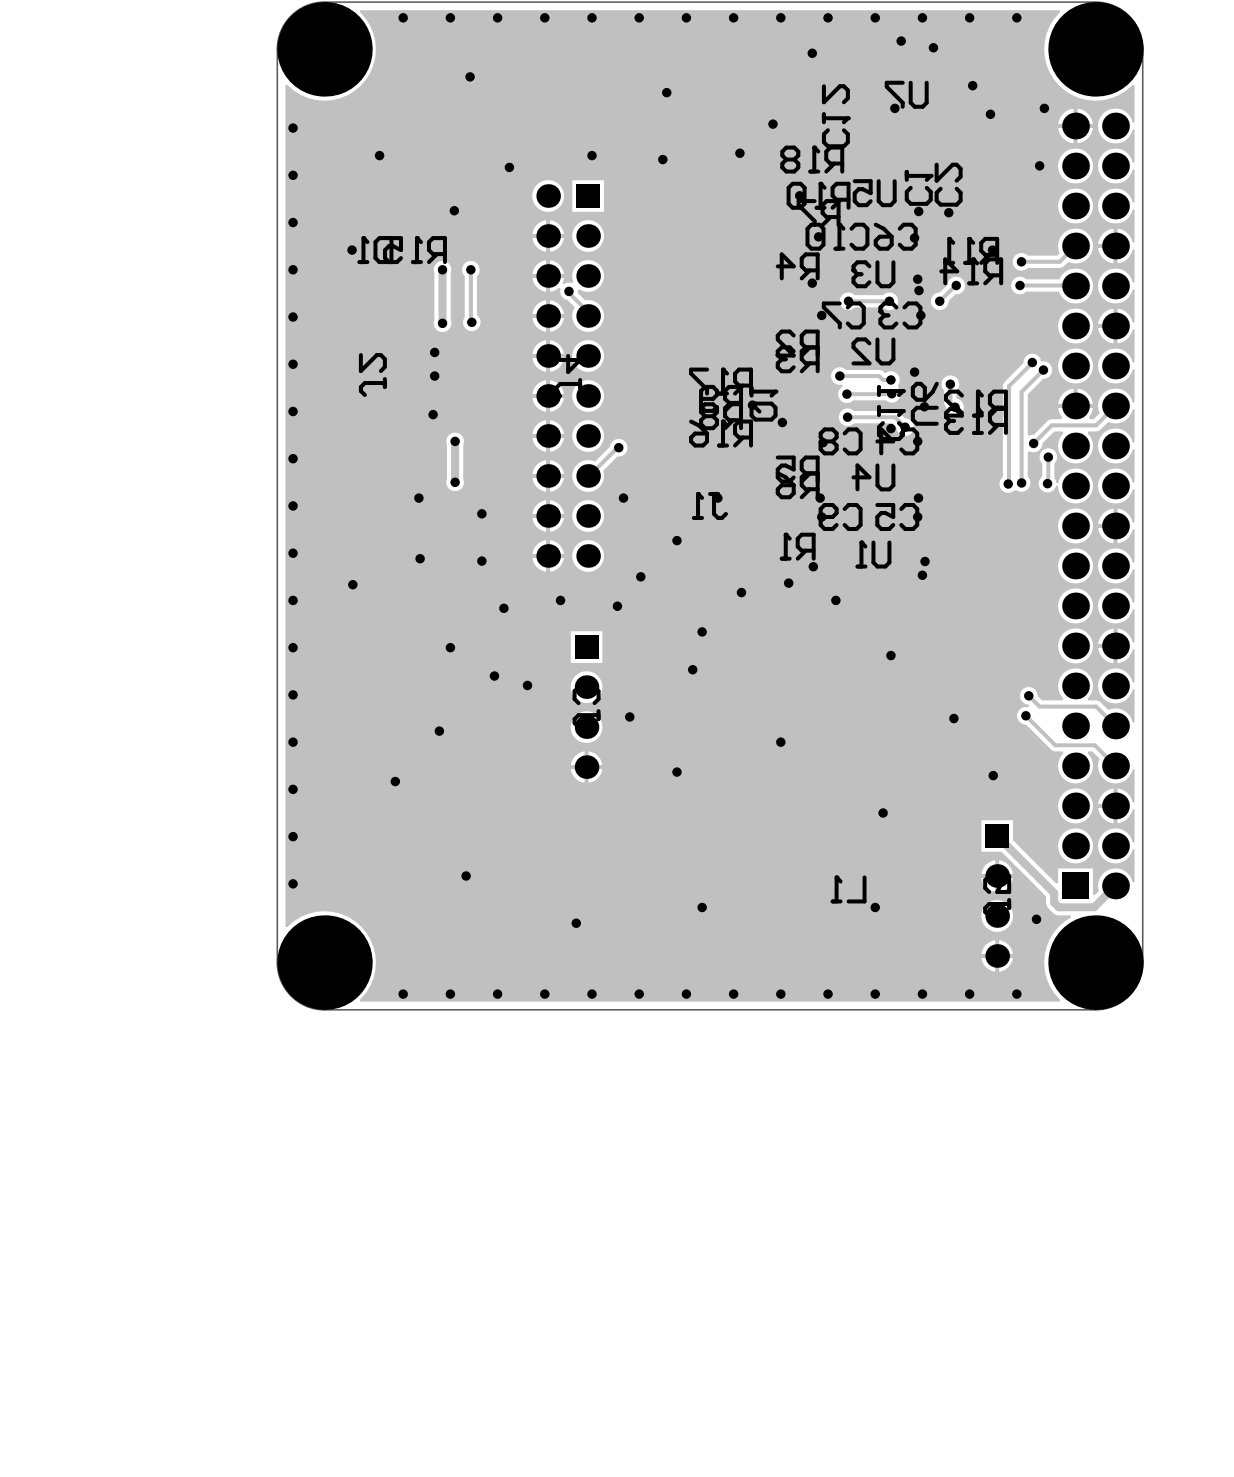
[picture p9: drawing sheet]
<svg xmlns="http://www.w3.org/2000/svg" width="261mm" height="313mm" viewBox="0 0 261 313" stroke-linecap="round" stroke-linejoin="round" font-family="sans-serif">
<path d="M62 3a9.9 9.9 0 0 1 6.7-2.6h163.1a10 10 0 0 1 9.9 10v193.3a10 10 0 0 1-9.9 10h-163.1a10 10 0 0 1-10-10v-193.3a10 10 0 0 1 3.3-7.4z" fill="none" stroke="#5a5a5a" stroke-width=".33"/>
<path d="M76.3 2.2l-.2 .4 .2 .1a10.9 10.9 0 0 1 0 15.5 10.9 10.9 0 0 1-15.5-.3l-.4 .2v178l.4 .1 .2-.2a10.9 10.9 0 0 1 15.4 .1 10.9 10.9 0 0 1-.3 15.5l.2 .4h147.8l.2-.4-.2-.2a10.9 10.9 0 0 1 2.5-17.2l-.1-.5h-2.5a3.5 3.5 0 0 1-2.7-4l-9.4-9.4h-4.3v-6.7h6.7v4.2l9.2 9.2 .4-.2v-3h7.3v5.5l.4 .1 .9-.8a3.7 3.7 0 0 1 2.6-4.7 3.7 3.7 0 0 1 4.5 2.9l.4-.1v-6.9l-.4-.1v.3a3.7 3.7 0 0 1-5.8 2.1 3.7 3.7 0 0 1 .1-6.1 3.7 3.7 0 0 1 5.7 2.3h.4v-7h-.4v.2a3.6 3.6 0 0 1-3.2 2.7v-7.3a3.6 3.6 0 0 1 3.2 2.9h.4v-7h-.4v.2a3.7 3.7 0 0 1-4.8 2.6 3.7 3.7 0 0 1-2.2-5l-1.5-1.6h-.9v.5a3.7 3.7 0 0 1-.1 5.2 3.7 3.7 0 0 1-5.2 0 3.7 3.7 0 0 1 .1-5.3l-.2-.4h-1.5l-.9-.4-5.4-5.2a1.87 1.87 0 0 1-1.8-2.1 1.87 1.87 0 0 1 2.3-1.6l.2-.4-.1-.2a1.88 1.88 0 0 1-1.8-1.9 1.88 1.88 0 0 1 1.9-1.8 1.88 1.88 0 0 1 1.8 1.9l.9 .9h4.4l.1-.4a3.7 3.7 0 0 1 0-5.3 3.7 3.7 0 0 1 5.3 .1 3.7 3.7 0 0 1-.1 5.2l.1 .4 2.2 .1 2.1 2 .5-.3a3.7 3.7 0 0 1 4.6 2.9h.4v-7h-.4v.2a3.7 3.7 0 0 1-5.8 2.1 3.7 3.7 0 0 1 .1-6.1 3.7 3.7 0 0 1 5.7 2.3h.4v-7h-.4v.3a3.6 3.6 0 0 1-3.2 2.6v-7.3a3.6 3.6 0 0 1 3.2 3l.4-.1v-6.9h-.4v.2a3.7 3.7 0 0 1-5.8 2.1 3.7 3.7 0 0 1 .1-6.1 3.7 3.7 0 0 1 5.7 2.3h.4v-7h-.4v.2a3.7 3.7 0 0 1-5.8 2.1 3.7 3.7 0 0 1 .1-6.1 3.7 3.7 0 0 1 5.7 2.3h.4v-6.9l-.4-.1v.3a3.6 3.6 0 0 1-3.2 2.7v-7.4a3.6 3.6 0 0 1 3.2 3h.4v-7h-.4v.2a3.7 3.7 0 0 1-5.8 2.1 3.7 3.7 0 0 1 .1-6.1 3.7 3.7 0 0 1 5.7 2.3h.4v-7h-.4v.2a3.7 3.7 0 0 1-5.8 2.1 3.7 3.7 0 0 1 .1-6.1 3.7 3.7 0 0 1 5.7 2.4l.4-.1v-6.9l-.4-.1v.3a3.7 3.7 0 0 1-5.1 2.4l-2.1 1.9-2.2 .1v.5a3.7 3.7 0 0 1-.1 5.2 3.7 3.7 0 0 1-5.2 0 3.7 3.7 0 0 1 .1-5.3l-.2-.4h-1.8l-2.4 2.5a1.85 1.85 0 0 1-2.8 1.7l-.4 .2v5.2a1.86 1.86 0 0 1 .2 2.5 1.86 1.86 0 0 1-2.5 .4h-.5l-.6 .4a1.86 1.86 0 0 1-2.3-.8 1.86 1.86 0 0 1 .5-2.4v-19.3l.3-.9 4-4a1.86 1.86 0 0 1 1.7-2 1.86 1.86 0 0 1 2 1.7 1.87 1.87 0 0 1 2.4 1.6 1.87 1.87 0 0 1-1.9 2.1l-3.3 3.3v8.5l.4 .2 .9-.2 3.3-3.2 2.5-.1 .2-.4-.4-.5-.4-1.5h7.3l-.5 1.5-.4 .5 .2 .4h.9l1.2-1.3a3.7 3.7 0 0 1 2.3-5 3.7 3.7 0 0 1 4.7 2.8h.4v-7h-.4v.2a3.7 3.7 0 0 1-5.8 2.1 3.7 3.7 0 0 1 .1-6.1 3.7 3.7 0 0 1 5.7 2.3h.4v-7h-.4v.2a3.6 3.6 0 0 1-3.2 2.7v-7.3a3.6 3.6 0 0 1 3.2 3l.4-.1v-6.9l-.4-.1v.3a3.7 3.7 0 0 1-5.8 2.1 3.7 3.7 0 0 1 .1-6.1 3.7 3.7 0 0 1 5.7 2.3h.4v-7h-.4v.2a3.6 3.6 0 0 1-3.2 2.7v-3.6h-.4h.4v-3.7a3.6 3.6 0 0 1 3.2 2.9h.4v-7h-.4v.3a3.7 3.7 0 0 1-5.8 2.1 3.7 3.7 0 0 1 .1-6.1 3.7 3.7 0 0 1 5.7 2.3l.4-.1v-6.9h-.4v.2a3.7 3.7 0 0 1-5.8 2.1 3.7 3.7 0 0 1 .1-6.1 3.7 3.7 0 0 1 5.7 2.3h.4v-7h-.4v.2a3.7 3.7 0 0 1-5.8 2.1 3.7 3.7 0 0 1 .1-6.1 3.7 3.7 0 0 1 5.7 2.3h.4v-7.8l-.4-.2-.2 .2a10.9 10.9 0 0 1-15.4-.1 10.9 10.9 0 0 1 .3-15.4l-.2-.4zM224.9 24l.8-.5 1.4-.5v3.2h-3.2l.4-1.4zM228 23a3.6 3.6 0 0 1 3.2 3.2h-3.2zM223.9 27.1h3.2v3.2a3.6 3.6 0 0 1-3.2-3.2zM228 27.1h3.2a3.6 3.6 0 0 1-3.2 3.2zM223.8 35.1a3.7 3.7 0 0 1 7.4 0 3.7 3.7 0 0 1-7.4 0zM121.1 38.1h6.7v6.7h-6.7zM112.6 41.5a3.4 3.4 0 0 1 6.7 0 3.4 3.4 0 0 1-6.7 0zM223.8 43.6a3.7 3.7 0 0 1 7.4 0 3.7 3.7 0 0 1-7.4 0zM113.6 47.6l.7-.6 1.2-.4v2.9h-2.9l.4-1.2zM116.4 46.6a3.2 3.2 0 0 1 2.9 2.9h-2.9zM233.4 49.4l.7-.6 1.5-.4v3.2h-3.3l.5-1.4zM112.6 50.4h2.9v2.9a3.2 3.2 0 0 1-2.9-2.9zM116.4 50.4h2.9a3.2 3.2 0 0 1-2.9 2.9zM121 49.9a3.4 3.4 0 0 1 6.8 0 3.4 3.4 0 0 1-6.8 0zM232.3 52.5h3.3v3.2a3.6 3.6 0 0 1-3.3-3.2zM214.8 54.1a1.87 1.87 0 0 1 2.6 0h6.3l.5-.5a3.7 3.7 0 0 1 2.8-5.2 3.7 3.7 0 0 1 4.2 4.2 3.7 3.7 0 0 1-5.2 2.8l-.9 .9-.9 .4h-6.8a1.88 1.88 0 0 1-2.6 0 1.88 1.88 0 0 1 0-2.6zM113.6 56l.7-.5 1.2-.4v2.9h-2.9l.4-1.3zM116.4 55.1a3.2 3.2 0 0 1 2.9 2.9h-2.9zM112.6 58.8h2.9v2.9a3.2 3.2 0 0 1-2.9-2.9zM116.4 58.8h2.9l-.3 1.1 .3 .3 1.1-.4 .6 .1 .2-.3a3.4 3.4 0 0 1 2.9-4.6 3.4 3.4 0 0 1 3.5 4.1 3.4 3.4 0 0 1-5 2.1l-.4 .3v.5l1.6 1.6a3.4 3.4 0 0 1 4 3.5 3.4 3.4 0 0 1-4.4 3 3.4 3.4 0 0 1-1.8-5.1l-1.6-1.5a1.78 1.78 0 0 1-1.4-2.4l-.4-.2-.6 .4-1.2 .4zM214.5 59.1a1.87 1.87 0 0 1 2.6 0h7a3.7 3.7 0 0 1 5.8-1.5 3.7 3.7 0 0 1-.2 6 3.7 3.7 0 0 1-5.7-1.9h-6.9a1.88 1.88 0 0 1-2.6 .1 1.88 1.88 0 0 1 0-2.7zM178.2 62.4a1.86 1.86 0 0 1 2.7 .1h5.9a1.88 1.88 0 0 1 2.7-.1 1.88 1.88 0 0 1 0 2.7 1.88 1.88 0 0 1-2.7-.1h-5.9a1.88 1.88 0 0 1-2.7 .1 1.88 1.88 0 0 1 0-2.7zM197.5 62.4l.6-.4 .7-.1 1.6-1.6a1.87 1.87 0 0 1 2.1-1.7 1.87 1.87 0 0 1 1.7 2 1.87 1.87 0 0 1-2.1 1.7l-1.4 1.4a1.88 1.88 0 0 1-2.6 1.8 1.88 1.88 0 0 1-.6-3.1zM113.6 64.5l.7-.6 1.2-.3v2.8h-2.9l.4-1.2zM116.4 63.6a3.2 3.2 0 0 1 2.9 2.8h-2.9zM233.4 66.4l.7-.6 1.5-.5v3.3h-3.3l.5-1.5zM98.3 55.8a1.88 1.88 0 0 1 2.7 0 1.88 1.88 0 0 1-.1 2.6v8.3a1.86 1.86 0 0 1 .4 2.6 1.86 1.86 0 0 1-2.6 .4 1.86 1.86 0 0 1-.4-2.6v-8.7a1.86 1.86 0 0 1 0-2.6zM112.6 67.3h2.9v2.9a3.2 3.2 0 0 1-2.9-2.9zM116.4 67.3h2.9a3.2 3.2 0 0 1-2.9 2.9zM92.3 55.8a1.88 1.88 0 0 1 2.4-.3 1.88 1.88 0 0 1 .6 2.3v9.9a1.88 1.88 0 0 1-1.7 2.6 1.88 1.88 0 0 1-1.7-2.6v-9.9a1.87 1.87 0 0 1 .4-2zM232.3 69.4h3.3v3.2a3.6 3.6 0 0 1-3.3-3.2zM223.8 69a3.7 3.7 0 0 1 7.4 0 3.7 3.7 0 0 1-7.4 0zM113.6 72.9l.7-.5 1.2-.4v2.9h-2.9l.4-1.3zM116.4 72a3.2 3.2 0 0 1 2.9 2.9h-2.9zM112.6 75.8h2.9v2.9a3.2 3.2 0 0 1-2.9-2.9zM116.4 75.8h2.9a3.2 3.2 0 0 1-2.9 2.9zM121 75.3a3.4 3.4 0 0 1 6.8 0 3.4 3.4 0 0 1-6.8 0zM176.3 78.3a1.87 1.87 0 0 1 2.7 0h7l.5 .1 .8 .6a1.85 1.85 0 0 1 2.4 0 1.85 1.85 0 0 1 .3 2.5v.5a1.87 1.87 0 0 1 0 2.6 1.87 1.87 0 0 1-2.6 .1h-6.9a1.87 1.87 0 0 1-2.8-.1 1.87 1.87 0 0 1 .6-2.8l-.2-.4a1.86 1.86 0 0 1-2.1-.9 1.86 1.86 0 0 1 .3-2.2zM223.8 77.4a3.7 3.7 0 0 1 7.4 0 3.7 3.7 0 0 1-7.4 0zM113.6 81.4l.7-.5 1.2-.4v2.9h-2.9l.4-1.3zM116.4 80.5a3.2 3.2 0 0 1 2.9 2.9h-2.9zM224.9 83.3l.8-.6 1.4-.4v3.2h-3.2l.4-1.4zM228 82.3a3.6 3.6 0 0 1 3.2 3.2h-3.2zM112.6 84.2h2.9v2.9a3.2 3.2 0 0 1-2.9-2.9zM116.4 84.2h2.9a3.2 3.2 0 0 1-2.9 2.9zM121 83.8a3.4 3.4 0 0 1 6.8 0 3.4 3.4 0 0 1-6.8 0zM199.7 80a1.88 1.88 0 0 1 2.7 0 1.88 1.88 0 0 1-.1 2.7v1.7a1.87 1.87 0 0 1 1.6 2.1 1.87 1.87 0 0 1-2.1 1.6 1.87 1.87 0 0 1-1.7-2l-.3-.9v-2.5a1.86 1.86 0 0 1-.1-2.7zM178 87a1.87 1.87 0 0 1 2.7 0h8.7a3.6 3.6 0 0 1 2.1 1.5 1.88 1.88 0 0 1 1.9 1.9 1.88 1.88 0 0 1-1.9 1.9 1.88 1.88 0 0 1-1.9-1.9l-.8-.8h-8.1a1.88 1.88 0 0 1-2.7 0 1.88 1.88 0 0 1 0-2.6zM113.6 89.9l.7-.6 1.2-.4v2.9h-2.9l.4-1.2zM116.4 88.9a3.2 3.2 0 0 1 2.9 2.9h-2.9zM112.6 92.7h2.9v2.9a3.2 3.2 0 0 1-2.9-2.9zM116.4 92.7h2.9a3.2 3.2 0 0 1-2.9 2.9zM121 92.3a3.4 3.4 0 0 1 6.8 0 3.4 3.4 0 0 1-6.8 0zM113.6 98.3l.7-.5 1.2-.4v2.9h-2.9l.4-1.3zM116.4 97.4a3.2 3.2 0 0 1 2.9 2.9h-2.9zM220.4 95.4a1.88 1.88 0 0 1 2.7 0 1.88 1.88 0 0 1 0 2.7v3.1l.2 .4 .2 .7h.4a3.7 3.7 0 0 1 5.6-2.5 3.7 3.7 0 0 1 .2 6.1 3.7 3.7 0 0 1-5.7-2.1l-.2-1-.4-.1a1.86 1.86 0 0 1-2.8 1.2 1.86 1.86 0 0 1-.1-3v-2.8a1.86 1.86 0 0 1-.1-2.7zM95 92.1a1.88 1.88 0 0 1 2.3-.2 1.88 1.88 0 0 1 .7 2.3v7.1a1.88 1.88 0 0 1-1.7 2.7 1.88 1.88 0 0 1-1.7-2.7v-7.1a1.86 1.86 0 0 1 .4-2.1zM112.6 101.1h2.9v2.9a3.2 3.2 0 0 1-2.9-2.9zM116.4 101.1h2.9a3.2 3.2 0 0 1-2.9 2.9zM122 98.3a3.3 3.3 0 0 1 3.9-.6l3.2-3.2a1.86 1.86 0 0 1 2.1-1.6 1.86 1.86 0 0 1 1.6 2.1 1.86 1.86 0 0 1-2.2 1.6l-3 3a3.4 3.4 0 0 1-4 4.4 3.4 3.4 0 0 1-1.6-5.7zM113.6 106.8l.7-.5 1.2-.4v2.9h-2.9l.4-1.3zM116.4 105.9a3.2 3.2 0 0 1 2.9 2.9h-2.9zM233.4 108.7l.7-.6 1.5-.5v3.3h-3.3l.5-1.5zM112.6 109.6h2.9v2.9a3.2 3.2 0 0 1-2.9-2.9zM116.4 109.6h2.9a3.2 3.2 0 0 1-2.9 2.9zM121 109.2a3.4 3.4 0 0 1 6.8 0 3.4 3.4 0 0 1-6.8 0zM232.3 111.7h3.3v3.3a3.6 3.6 0 0 1-3.3-3.3zM223.8 111.3a3.7 3.7 0 0 1 7.4 0 3.7 3.7 0 0 1-7.4 0zM113.6 115.3l.7-.6 1.2-.4v2.9h-2.9l.4-1.2zM116.4 114.3a3.2 3.2 0 0 1 2.9 2.9h-2.9zM112.6 118.1h2.9v2.9a3.2 3.2 0 0 1-2.9-2.9zM116.4 118.1h2.9a3.2 3.2 0 0 1-2.9 2.9zM121 117.6a3.4 3.4 0 0 1 6.8 0 3.4 3.4 0 0 1-6.8 0zM223.8 119.8a3.7 3.7 0 0 1 7.4 0 3.7 3.7 0 0 1-7.4 0zM223.8 128.2a3.7 3.7 0 0 1 7.4 0 3.7 3.7 0 0 1-7.4 0zM233.4 134.1l.7-.6 1.5-.5v3.3h-3.3l.5-1.5zM120.7 133.6h6.7v6.7h-6.7zM232.3 137.1h3.3v3.2a3.6 3.6 0 0 1-3.3-3.2zM223.8 136.7a3.7 3.7 0 0 1 7.4 0 3.7 3.7 0 0 1-7.4 0zM120.7 145.4a3.4 3.4 0 0 1 6.8 0 3.4 3.4 0 0 1-6.8 0zM120.7 153.9a3.4 3.4 0 0 1 6.8 0 3.4 3.4 0 0 1-6.8 0zM121.7 159.9l.7-.5 1.3-.4v2.9h-2.9l.4-1.3zM124.5 159a3.2 3.2 0 0 1 2.9 2.9h-2.9zM124.5 162.8h2.9a3.2 3.2 0 0 1-2.9 2.9zM120.8 162.8h2.9v2.9a3.2 3.2 0 0 1-2.9-2.9zM233.4 167.9l.7-.6 1.5-.4v3.2h-3.3l.5-1.4zM232.3 171h3.3v3.2a3.6 3.6 0 0 1-3.3-3.2zM223.8 170.5a3.7 3.7 0 0 1 7.4 0 3.7 3.7 0 0 1-7.4 0zM223.8 179a3.7 3.7 0 0 1 7.4 0 3.7 3.7 0 0 1-7.4 0zM208.6 183l.7-.5 1.2-.4v2.9h-2.9l.4-1.3zM211.4 182.1a3.2 3.2 0 0 1 2.9 2.9h-2.9zM211.4 185.8h2.9a3.2 3.2 0 0 1-2.9 2.9zM207.6 185.8h2.9v2.9a3.2 3.2 0 0 1-2.9-2.9zM207.6 193.8a3.4 3.4 0 0 1 6.7 0 3.4 3.4 0 0 1-6.7 0zM208.6 199.9l.7-.5 1.2-.4v2.9h-2.9l.4-1.3zM211.4 199a3.2 3.2 0 0 1 2.9 2.9h-2.9zM211.4 202.7h2.9a3.2 3.2 0 0 1-2.9 2.9zM207.6 202.7h2.9v2.9a3.2 3.2 0 0 1-2.9-2.9z" fill="#c0c0c0"/>
<path d="M227.4 60.4l.1 .1M221.8 102.2l-.2 .2" fill="none" stroke="#c0c0c0" stroke-width=".85"/>
<circle cx="218.4" cy="76.8" r=".42" fill="#c0c0c0"/>
<g fill="none" stroke="#c0c0c0" stroke-width=".85">
<path d="M99.6 57.1v10.9l.2 .2M227.5 52.1l-3.3 3.3M120.4 61.7v.3M124.4 66v.9M186 79.6l.8 .8M218.4 76.7v.1M130.6 94.7h.3M189.4 88.3l2.1 2.1M201.1 81.3v3.9M213.5 81.7v20.6l-.2 .1M221.8 96.7v5.5M124.4 100.7h.3"/>
<path d="M217.6 147.3l2.3 2.2"/>
</g>
<path d="M96.3 93.4v8.7" fill="none" stroke="#c0c0c0" stroke-width="1.7"/>
<circle cx="236" cy="162.1" r=".42" fill="#c0c0c0"/>
<path d="M93.6 57.1v11.3M211 176.9l12 12.1v2l1 1h7.5l4.5-4.5" fill="none" stroke="#c0c0c0" stroke-width="1.7"/>
<g fill="none" stroke="#c0c0c0" stroke-width=".85">
<path d="M216.1 55.4h8.1M120.4 62l4 4M177.7 79.6h8.3M179.5 63.8h8.7M202.3 60.4h-.2l-3.3 3.4M215.8 60.4h11.6M218.4 76.8l-4.9 4.9M220.7 78.3l-4.6 4.6v19.3M130.6 94.7l-5.9 6M179.3 88.3h10.1M186.8 80.4h1.7M188.7 83.3l-9.5 .1"/>
<path d="M201.1 85.2l.9 1M236 85.9l-4.1 4.1h-9.4l-3.8 3.8M217 151.5l6.3 6.2h8.3l4.4 4.4M219.9 149.5h12l4.1 4.1"/>
</g>
<g fill="#000">
<circle cx="68.7" cy="10.4" r="10"/>
<circle cx="85.3" cy="3.8" r="1"/>
<circle cx="95.3" cy="3.8" r="1"/>
<circle cx="99.4" cy="16.3" r="1"/>
<circle cx="105.3" cy="3.8" r="1"/>
<circle cx="115.3" cy="3.8" r="1"/>
<circle cx="125.2" cy="3.8" r="1"/>
<circle cx="135.2" cy="3.8" r="1"/>
<circle cx="141.1" cy="19.6" r="1"/>
<circle cx="145.2" cy="3.8" r="1"/>
<circle cx="155.2" cy="3.8" r="1"/>
<circle cx="165.2" cy="3.8" r="1"/>
<circle cx="171.8" cy="11.3" r="1"/>
<circle cx="175.2" cy="3.8" r="1"/>
<circle cx="185.2" cy="3.8" r="1"/>
<circle cx="190.6" cy="8.7" r="1"/>
<circle cx="195.1" cy="3.8" r="1"/>
<circle cx="197.5" cy="10.1" r="1"/>
<circle cx="205.1" cy="3.8" r="1"/>
<circle cx="205.8" cy="18.1" r="1"/>
<circle cx="215.1" cy="3.8" r="1"/>
<circle cx="231.8" cy="10.4" r="10"/>
<circle cx="62" cy="27.1" r="1"/>
<circle cx="62" cy="37.1" r="1"/>
<circle cx="80.3" cy="32.9" r="1"/>
<circle cx="107.8" cy="35.4" r="1"/>
<circle cx="125.2" cy="32.9" r="1"/>
<circle cx="140.2" cy="33.8" r="1"/>
<circle cx="156.5" cy="32.4" r="1"/>
<circle cx="163.5" cy="26.3" r="1"/>
<circle cx="172.3" cy="31.2" r=".42"/>
<circle cx="173.6" cy="38.9" r=".42"/>
<circle cx="179.4" cy="25" r=".42"/>
<circle cx="189.3" cy="22.9" r="1"/>
<circle cx="196.9" cy="37.2" r=".42"/>
<circle cx="209.5" cy="24.2" r="1"/>
<circle cx="219.9" cy="35.1" r="1"/>
<circle cx="220.9" cy="22.9" r="1"/>
<circle cx="227.5" cy="26.7" r="2.83"/>
<circle cx="227.5" cy="35.1" r="2.83"/>
<circle cx="236" cy="26.7" r="2.83"/>
<circle cx="236" cy="35.1" r="2.83"/>
<circle cx="62" cy="47.1" r="1"/>
<circle cx="62" cy="57.1" r="1"/>
<circle cx="74.5" cy="52.9" r="1"/>
<circle cx="76.9" cy="50.4" r=".42"/>
<circle cx="88.2" cy="50.4" r=".42"/>
<circle cx="93.6" cy="57.1" r="1"/>
<circle cx="96.1" cy="44.6" r="1"/>
<circle cx="99.6" cy="57.1" r="1"/>
<circle cx="116" cy="49.9" r="2.5"/>
<circle cx="116" cy="41.5" r="2.5"/>
<circle cx="116" cy="58.4" r="2.5"/>
<circle cx="124.4" cy="49.9" r="2.5"/>
<circle cx="124.4" cy="58.4" r="2.5"/>
<circle cx="169.2" cy="41.4" r="1"/>
<circle cx="171.8" cy="59.9" r="1"/>
<circle cx="173.2" cy="50.1" r="1"/>
<circle cx="177.6" cy="47.6" r=".42"/>
<circle cx="180.6" cy="57.2" r=".42"/>
<circle cx="193.5" cy="50.4" r="1"/>
<circle cx="194.1" cy="59.1" r="1"/>
<circle cx="194.4" cy="44.8" r="1"/>
<circle cx="200.7" cy="45" r="1"/>
<circle cx="200.8" cy="50.6" r=".42"/>
<circle cx="205" cy="50.6" r=".42"/>
<circle cx="205.9" cy="54.9" r=".42"/>
<circle cx="210" cy="52.9" r="1"/>
<circle cx="216.1" cy="55.4" r="1"/>
<circle cx="227.5" cy="43.6" r="2.83"/>
<circle cx="227.5" cy="52.1" r="2.83"/>
<circle cx="236" cy="52.1" r="2.83"/>
<circle cx="236" cy="43.6" r="2.83"/>
<circle cx="62" cy="77.1" r="1"/>
<circle cx="62" cy="67.1" r="1"/>
<circle cx="92" cy="79.6" r="1"/>
<circle cx="92" cy="74.6" r="1"/>
<circle cx="93.6" cy="68.4" r="1"/>
<circle cx="99.8" cy="68.2" r="1"/>
<circle cx="116" cy="66.9" r="2.5"/>
<circle cx="116" cy="75.3" r="2.5"/>
<circle cx="120.4" cy="61.7" r="1"/>
<circle cx="124.4" cy="66.9" r="2.5"/>
<circle cx="124.4" cy="75.3" r="2.5"/>
<circle cx="153" cy="78.2" r=".42"/>
<circle cx="164.5" cy="75.2" r=".42"/>
<circle cx="173.8" cy="66.8" r="1"/>
<circle cx="177.7" cy="79.6" r="1"/>
<circle cx="179.5" cy="63.8" r="1"/>
<circle cx="186.3" cy="65.9" r=".42"/>
<circle cx="188.2" cy="63.8" r="1"/>
<circle cx="193.5" cy="78.7" r="1"/>
<circle cx="194.4" cy="61.5" r="1"/>
<circle cx="194.8" cy="66.8" r="1"/>
<circle cx="198.8" cy="63.8" r="1"/>
<circle cx="202.3" cy="60.4" r="1"/>
<circle cx="215.8" cy="60.4" r="1"/>
<circle cx="218.4" cy="76.7" r="1"/>
<circle cx="220.7" cy="78.3" r="1"/>
<circle cx="227.5" cy="69" r="2.83"/>
<circle cx="227.5" cy="77.4" r="2.83"/>
<circle cx="227.5" cy="60.5" r="2.83"/>
<circle cx="236" cy="77.4" r="2.83"/>
<circle cx="236" cy="69" r="2.83"/>
<circle cx="236" cy="60.5" r="2.83"/>
<circle cx="62" cy="97.1" r="1"/>
<circle cx="62" cy="87.1" r="1"/>
<circle cx="91.6" cy="87.7" r="1"/>
<circle cx="96.3" cy="93.4" r="1"/>
<circle cx="116" cy="92.3" r="2.5"/>
<circle cx="116" cy="83.8" r="2.5"/>
<circle cx="124.4" cy="83.8" r="2.5"/>
<circle cx="124.4" cy="92.3" r="2.5"/>
<circle cx="130.9" cy="94.7" r="1"/>
<circle cx="153" cy="89.2" r=".42"/>
<circle cx="159.2" cy="85.7" r="1"/>
<circle cx="164.1" cy="82.9" r=".42"/>
<circle cx="165.5" cy="89.4" r="1"/>
<circle cx="174.1" cy="93.7" r="1"/>
<circle cx="179.2" cy="83.4" r="1"/>
<circle cx="179.3" cy="88.3" r="1"/>
<circle cx="188.5" cy="90.7" r="1"/>
<circle cx="188.5" cy="80.4" r="1"/>
<circle cx="188.7" cy="83.3" r="1"/>
<circle cx="191" cy="82.8" r=".42"/>
<circle cx="191" cy="87" r=".42"/>
<circle cx="191.5" cy="90.4" r="1"/>
<circle cx="194.1" cy="93.4" r="1"/>
<circle cx="195.6" cy="86.1" r="1"/>
<circle cx="200.1" cy="88.2" r=".42"/>
<circle cx="201.1" cy="81.3" r="1"/>
<circle cx="202" cy="86.2" r="1"/>
<circle cx="206.9" cy="82.9" r=".42"/>
<circle cx="206.9" cy="86.5" r=".42"/>
<circle cx="218.7" cy="93.8" r="1"/>
<circle cx="221.8" cy="96.7" r="1"/>
<circle cx="227.5" cy="85.9" r="2.83"/>
<circle cx="227.5" cy="94.4" r="2.83"/>
<circle cx="236" cy="85.9" r="2.83"/>
<circle cx="236" cy="94.4" r="2.83"/>
<circle cx="62" cy="107.1" r="1"/>
<circle cx="62" cy="117.1" r="1"/>
<circle cx="88.6" cy="105.4" r="1"/>
<circle cx="88.9" cy="118.2" r="1"/>
<circle cx="96.3" cy="102.1" r="1"/>
<circle cx="101.9" cy="108.7" r="1"/>
<circle cx="101.9" cy="118.7" r="1"/>
<circle cx="116" cy="117.7" r="2.5"/>
<circle cx="116" cy="100.7" r="2.5"/>
<circle cx="116" cy="109.2" r="2.5"/>
<circle cx="124.4" cy="117.7" r="2.5"/>
<circle cx="124.4" cy="100.7" r="2.5"/>
<circle cx="124.4" cy="109.2" r="2.5"/>
<circle cx="131.9" cy="105.4" r="1"/>
<circle cx="143.2" cy="114.4" r="1"/>
<circle cx="147.7" cy="104.5" r=".42"/>
<circle cx="151.9" cy="105.4" r="1"/>
<circle cx="166.2" cy="113.1" r=".42"/>
<circle cx="172.1" cy="119.9" r="1"/>
<circle cx="173.5" cy="105.4" r="1"/>
<circle cx="173.8" cy="109.4" r="1"/>
<circle cx="182.2" cy="114.8" r=".42"/>
<circle cx="194.1" cy="109.4" r="1"/>
<circle cx="194.3" cy="105.4" r="1"/>
<circle cx="195.7" cy="118.8" r="1"/>
<circle cx="213.3" cy="102.4" r="1"/>
<circle cx="216.1" cy="102.2" r="1"/>
<circle cx="221.6" cy="102.4" r="1"/>
<circle cx="227.5" cy="102.8" r="2.83"/>
<circle cx="227.5" cy="111.3" r="2.83"/>
<circle cx="227.5" cy="119.8" r="2.83"/>
<circle cx="236" cy="102.8" r="2.83"/>
<circle cx="236" cy="111.3" r="2.83"/>
<circle cx="236" cy="119.8" r="2.83"/>
<circle cx="62" cy="137.1" r="1"/>
<circle cx="62" cy="127.1" r="1"/>
<circle cx="74.6" cy="123.7" r="1"/>
<circle cx="95.3" cy="137.1" r="1"/>
<circle cx="106.6" cy="128.7" r="1"/>
<circle cx="118.6" cy="127.1" r="1"/>
<circle cx="130.6" cy="128.3" r="1"/>
<circle cx="135.6" cy="122.1" r="1"/>
<circle cx="148.5" cy="133.7" r="1"/>
<circle cx="156.9" cy="125.4" r="1"/>
<circle cx="166.8" cy="123.4" r="1"/>
<circle cx="176.8" cy="127.1" r="1"/>
<circle cx="188.5" cy="138.7" r="1"/>
<circle cx="195.1" cy="121.7" r="1"/>
<circle cx="227.5" cy="128.2" r="2.83"/>
<circle cx="227.5" cy="136.7" r="2.83"/>
<circle cx="236" cy="136.7" r="2.83"/>
<circle cx="236" cy="128.2" r="2.83"/>
<circle cx="62" cy="157.1" r="1"/>
<circle cx="62" cy="147.1" r="1"/>
<circle cx="93" cy="154.7" r="1"/>
<circle cx="104.6" cy="143.1" r="1"/>
<circle cx="111.6" cy="145.1" r="1"/>
<circle cx="124.1" cy="153.9" r="2.5"/>
<circle cx="124.1" cy="145.4" r="2.5"/>
<circle cx="124.9" cy="145.4" r=".42"/>
<circle cx="133.2" cy="151.7" r="1"/>
<circle cx="146.5" cy="141.7" r="1"/>
<circle cx="165.2" cy="157.1" r="1"/>
<circle cx="201.8" cy="152.1" r="1"/>
<circle cx="217" cy="151.5" r="1"/>
<circle cx="217.6" cy="147.3" r="1"/>
<circle cx="227.5" cy="153.6" r="2.83"/>
<circle cx="227.5" cy="145.2" r="2.83"/>
<circle cx="236" cy="153.6" r="2.83"/>
<circle cx="236" cy="145.2" r="2.83"/>
<circle cx="62" cy="167.1" r="1"/>
<circle cx="62" cy="177" r="1"/>
<circle cx="83.6" cy="165.4" r="1"/>
<circle cx="124.1" cy="162.3" r="2.5"/>
<circle cx="143.2" cy="163.4" r="1"/>
<circle cx="186.8" cy="172" r="1"/>
<circle cx="210.1" cy="164.1" r="1"/>
<circle cx="227.5" cy="179" r="2.83"/>
<circle cx="227.5" cy="170.5" r="2.83"/>
<circle cx="227.5" cy="162.1" r="2.83"/>
<circle cx="236" cy="179" r="2.83"/>
<circle cx="236" cy="170.5" r="2.83"/>
<circle cx="236" cy="162.1" r="2.83"/>
<circle cx="62" cy="187" r="1"/>
<circle cx="98.6" cy="185.4" r="1"/>
<circle cx="121.9" cy="195.4" r="1"/>
<circle cx="148.5" cy="192" r="1"/>
<circle cx="177" cy="185.7" r=".42"/>
<circle cx="185.2" cy="192" r="1"/>
<circle cx="211" cy="185.4" r="2.5"/>
<circle cx="211" cy="193.8" r="2.5"/>
<circle cx="219.3" cy="194.5" r="1"/>
<circle cx="236" cy="187.5" r="2.83"/>
<circle cx="68.7" cy="203.7" r="10"/>
<circle cx="85.3" cy="210.4" r="1"/>
<circle cx="95.3" cy="210.4" r="1"/>
<circle cx="105.3" cy="210.4" r="1"/>
<circle cx="115.3" cy="210.4" r="1"/>
<circle cx="125.2" cy="210.4" r="1"/>
<circle cx="135.2" cy="210.4" r="1"/>
<circle cx="145.2" cy="210.4" r="1"/>
<circle cx="155.2" cy="210.4" r="1"/>
<circle cx="165.2" cy="210.4" r="1"/>
<circle cx="175.2" cy="210.4" r="1"/>
<circle cx="185.2" cy="210.4" r="1"/>
<circle cx="195.1" cy="210.4" r="1"/>
<circle cx="205.1" cy="210.4" r="1"/>
<circle cx="211" cy="202.3" r="2.5"/>
<circle cx="215.1" cy="210.4" r="1"/>
<circle cx="231.8" cy="203.7" r="10"/>
</g>
<g fill="#000">
<path d="M121.9 39h5v5h-5z" fill-rule="evenodd"/>
<path d="M121.6 134.4h5v5h-5z" fill-rule="evenodd"/>
<path d="M208.5 174.4h5v5h-5z" fill-rule="evenodd"/>
<path d="M224.7 184.6h5.7v5.7h-5.7z" fill-rule="evenodd"/>
</g>
<g fill="none" stroke="#000" stroke-width=".85">
<path d="M174.3 18.3v3.3l3.4-3.3h.8l.9 .8v1.7l-.9 .8M191 17.5h-3.4v.9l3.4 3.3v.9M192.7 17.5v4.2l.8 .9h1.7l.8-.9v-4.2M166.3 33.8l-.8-.9v-.8l.8-.9h1.7l.9 .9v.8l-.9 .9M166.3 33.8l-.8 .8v.9l.8 .8h1.7l.9-.8v-.9l-.9-.8M166.3 33.8h1.7M167.7 38.9h1.7l.8 .8v3.4l-.8 .9h-1.7l-.9-.9v-3.4zM171.4 36.3h1.7M173.1 32.1l-.8-.9v5.1M174.3 24.2v1.7M174.3 25h5.1l-.9 .9M174.4 39.7l-.8-.8v5.1"/>
<path d="M175.1 27.6l-.8 .8v1.7l.8 .8h3.4l.9-.8v-1.7l-.9-.8M176.5 34.6l-1.7 1.7M178.2 34.6h-2.6l-.8-.8v-1.7l.8-.9h2.6v5.1M180.8 38.3h3.4v2.6l-1.7-.9h-.8l-.9 .9v1.7l.9 .8h1.7l.8-.8M185.9 38.3v4.3l.8 .8h1.7l.9-.8v-4.3M191.8 36.4v1.7M191.8 37.2h5.1l-.8 .9M192.7 39.8l-.9 .8v1.7l.9 .8h3.4l.8-.8v-1.7l-.8-.8M198.2 34.9v3.3l3.3-3.3h.9l.8 .8v1.7l-.8 .8M199 39.9l-.8 .9v1.7l.8 .8h3.4l.8-.8v-1.7l-.8-.9M76 55.5h1.7M77.7 51.2l-.8-.8v5.1"/>
<path d="M82.8 50.4v5.1M84.8 54.6l-.8 .9h-3.7l-.9-.9v-3.4l.9-.8h4.5v2.5l-1.7-.8h-.8l-.8 .8v1.7l.8 .9M87.4 55.5h1.7M89.1 51.2l-.9-.8v5.1M92.4 53.8l-1.6 1.7M94.1 53.8h-2.5l-.8-.9v-1.7l.8-.8h2.5v5.1M164.5 56.4h3.4l-2.5-2.6v5.1M171.3 57.2l-1.7 1.7M171.7 47.6h1.7l.8 .8v3.4l-.8 .8h-1.7l-.9-.8v-3.4zM172.3 42.6h-3.4v.8l3.4 3.4v.8M172.8 44h1.6M173 57.2h-2.6l-.8-.8v-1.7l.8-.9h2.6v5.1"/>
<path d="M175.7 45.9l-1.7 1.7M176.7 52.6h1.7M177.4 45.9h-2.5l-.9-.8v-1.7l.9-.8h2.5v5M177.8 42.3l-1.7 1.7M178.4 48.4l-.8-.8v5M179.5 42.3h-2.5l-.9-.9v-1.7l.9-.8h2.5v5.1M180.1 48.4l.9-.8h1.7l.8 .8v3.4l-.8 .8h-1.7l-.9-.8M181.4 58l-.8 .9v.8l.8 .9h1.7l.8-.9M181.4 58h.8M183.9 56.3l-.8-.8h-1.7l-.8 .8v.9l.8 .8M185.3 47.6l1.6 .8 1.7 1.7M185.6 55.5v4.2l.9 .9h1.7l.8-.9v-4.2"/>
<path d="M186.1 50.1h2.5v1.7l-.8 .8h-1.7l-.8-.8v-.9zM190.3 48.4l.9-.8h1.7l.8 .8v3.4l-.8 .8h-1.7l-.9-.8M199.1 57.4h3.4l-2.5-2.5v5.1M200 55.6h1.7M201.7 51.4l-.9-.8v5M204.2 55.6h1.7M205 60h1.7M205.9 51.4l-.9-.8v5M206.7 55.7l-.8-.8v5.1M209.3 53.9l-1.7 1.7M210.1 58.3l-1.7 1.7M211 53.9h-2.6l-.8-.8v-1.7l.8-.8h2.6v5"/>
<path d="M211.8 58.3h-2.5l-.9-.9v-1.7l.9-.8h2.5v5.1M76.3 75.1v3.4l3.4-3.4h.9l.8 .9v1.7l-.8 .8M120.2 75.3v3.4l2.5-2.5h-5M149.6 78.2h-3.4v.9l3.4 3.3v.9M153.8 79.1l-.8-.9v5.1M165.4 76l-.9 .9v.8l.9 .9h1.7l.8-.9M165.4 76h.8M167.9 71l-.8-.8h-1.7l-.9 .8v.9l3.4 3.3h-3.4M167.9 74.3l-.8-.8h-1.7l-.9 .8v.9l.9 .8M171.3 73.5l-1.7 1.7M171.3 76.9l-1.7 1.7M173 73.5h-2.6l-.8 .8v1.7l.8 .9h2.6"/>
<path d="M173 73.5h-2.6l-.8-.8v-1.7l.8-.8h2.6v8.4M177.7 64.2h-3.4v.9l3.4 3.3v.9M179.3 65.1l.9-.9h1.7l.8 .9v3.3l-.8 .9h-1.7l-.9-.9M183.9 72.7l-.8-.9h-1.7l-.8 .9v.8l3.3 3.4h-3.3M185.6 71.8v4.3l.9 .8h1.7l.8-.8v-4.3M187.1 66.8l-.8 .8v.8l.8 .9h1.7l.8-.9M187.1 66.8h.8M189.6 65.1l-.8-.9h-1.7l-.8 .9v.8l.8 .9M191.3 65.1l.9-.9h1.7l.8 .9v3.3l-.8 .9h-1.7l-.9-.9M81.4 80.2v1.7M81.4 81.1h-4.2l-.9 .8v.8l.9 .9M122.7 81.3h-4.2l-.8 .8v.9l.8 .8"/>
<path d="M122.7 80.4v1.7M146.2 89.2l1.7 .9 1.7 1.6M147 91.7h2.6v1.7l-.9 .9h-1.7l-.8-.9v-.8zM148.3 84.4h2.5l.9-.8v-.9l-.9-.8h-1.6l-.9 .8v3.4l.9 .9h1.6l.9-.9M149.2 88.1l-.9-.9v-.8l.9-.9h1.6l.9 .9v.8l-.9 .9M149.2 88.1l-.9 .8v.9l.9 .8h1.6l.9-.8v-.9l-.9-.8M149.2 88.1h1.6M152.1 94.3h1.7M152.1 83.3h1.7M153.8 90.1l-.8-.9v5.1M155.1 88.9l-1.7 1.7M155.1 85.3l-1.7 1.7"/>
<path d="M156.8 85.3h-2.6l-.8-.9v-1.7l.8-.8h2.6v8.7M156.8 85.5h-2.6l-.8 .9v1.7l.8 .8h2.6M157.2 92.6l-1.7 1.7M157.2 81.6l-1.7 1.7M158.9 92.6h-2.6l-.8-.9v-1.6l.8-.9h2.6v5.1M158.9 81.6h-2.6l-.8-.9v-1.6l.8-.9h2.6v5.1M159 82v1.7M159 85.4l1.7 1.7M159 82.9h5.1l-.9 .8M159.8 85.4h3.4l.9 .9v1.7l-.9 .8h-3.4l-.8-.8v-1.7zM164.5 96.8h3.4v2.6l-1.7-.9h-.8l-.9 .9v1.7l.9 .8h1.7l.8-.8M174.5 93.4l-.9-.8v-.9l.9-.8h1.6l.9 .8v.9l-.9 .8"/>
<path d="M174.5 93.4l-.9 .9v.8l.9 .8h1.6l.9-.8v-.8l-.9-.9M174.5 93.4h1.6M178.7 91.7l.8-.8h1.7l.9 .8v3.4l-.9 .8h-1.7l-.8-.8M185.6 93.4h3.4l-2.6-2.5v5M185.6 98.5v4.2l.9 .9h1.7l.8-.9v-4.2M186 81.9v1.7M186 86.1v1.7M186 87h5l-.8 .8M186 82.8h5l-.8 .8M186.8 89.5l-.8 .9v1.7l.8 .8h3.4l.8-.8v-1.7l-.8-.9M190.7 91.7l.8-.8h1.7l.8 .8v3.4l-.8 .8h-1.7l-.8-.8M194 81.2h.8l.8 .9v2.5h-1.6l-.9-.8v-1.7z"/>
<path d="M198.2 86.3h-4.2l-.9 .8v1.7l.9 .9h4.2M198.2 81.2l-.9 1.7-1.7 1.7M201 89.1l-.9 .8v.9l.9 .8h1.7l.8-.8M201 89.1h.8M203.5 83.7l-.8-.8h-1.7l-.9 .8v.9l3.4 3.4h-3.4M203.5 87.4l-.8-.9h-1.7l-.9 .9v.8l.9 .9M206 91.6h1.7M206 88h1.7M206.9 86.5l.8 .9M207.7 83.7l-.8-.8v8.7M211.1 89.9l-1.7 1.7M211.1 86.3l-1.7 1.7"/>
<path d="M212.8 86.3h-2.5l-.9-.9v-1.7l.9-.8h2.5v8.7M212.8 86.5h-2.5l-.9 .9v1.7l.9 .8h2.5M146.8 109.6h1.7M148.5 105.4l-.8-.9v5.1M150.2 104.5h1.7M151.1 104.5v4.3l.8 .8h.8l.9-.8M164.5 100.2l1.7 .8 1.7 1.7M165.4 118.2h1.7M165.4 102.7h2.5v1.7l-.8 .8h-1.7l-.9-.8v-.9zM167.1 114l-.9-.9v5.1M170.4 116.5l-1.6 1.7M171.3 100.2l-1.7 1.7"/>
<path d="M171.3 103.5l-1.7 1.7M172.1 116.5h-2.5l-.8-.8v-1.7l.8-.9h2.5v5.1M173 100.2h-2.6l-.8 .8v1.7l.8 .8h2.6M173 100.2h-2.6l-.8-.8v-1.7l.8-.9h2.6v8.4M173.6 109.4h2.5l.9-.8v-.9l-.9-.8h-1.6l-.9 .8v3.4l.9 .8h1.6l.9-.8M178.7 107.7l.8-.8h1.7l.9 .8v3.4l-.9 .8h-1.7l-.8-.8M180.6 101h3.3l-2.5-2.5v5.1M181.4 119.9h1.7M183.1 115.7l-.9-.9v5.1M184.8 114.8v4.2l.8 .9h1.7l.9-.9v-4.2M185.6 106.9h3.4v2.5l-1.7-.8h-.9l-.8 .8v1.7l.8 .8h1.7l.9-.8M190.7 107.7l.8-.8h1.7l.8 .8v3.4l-.8 .8h-1.7l-.8-.8"/>
<path d="M124.1 146.3l.8-.9h.9l.8 .9v1.6l-.8 .9M124.1 146.3l-.9-.9h-.8l-.8 .9v1.6l.8 .9M124.1 146.3v.8M126.6 150.5v1.7M126.6 151.3h-4.2l-.8 .9v.8l.8 .9M176.1 190.8h1.7M177.8 186.5l-.8-.8v5.1M182.9 185.7v5.1h-3.4M213.5 185.4v3.4h-2.5l.8-1.7v-.9l-.8-.8h-1.7l-.9 .8v1.7l.9 .9M213.5 190.5v1.6M213.5 191.3h-4.2l-.9 .8v.9l.9 .8"/>
</g>
</svg>
